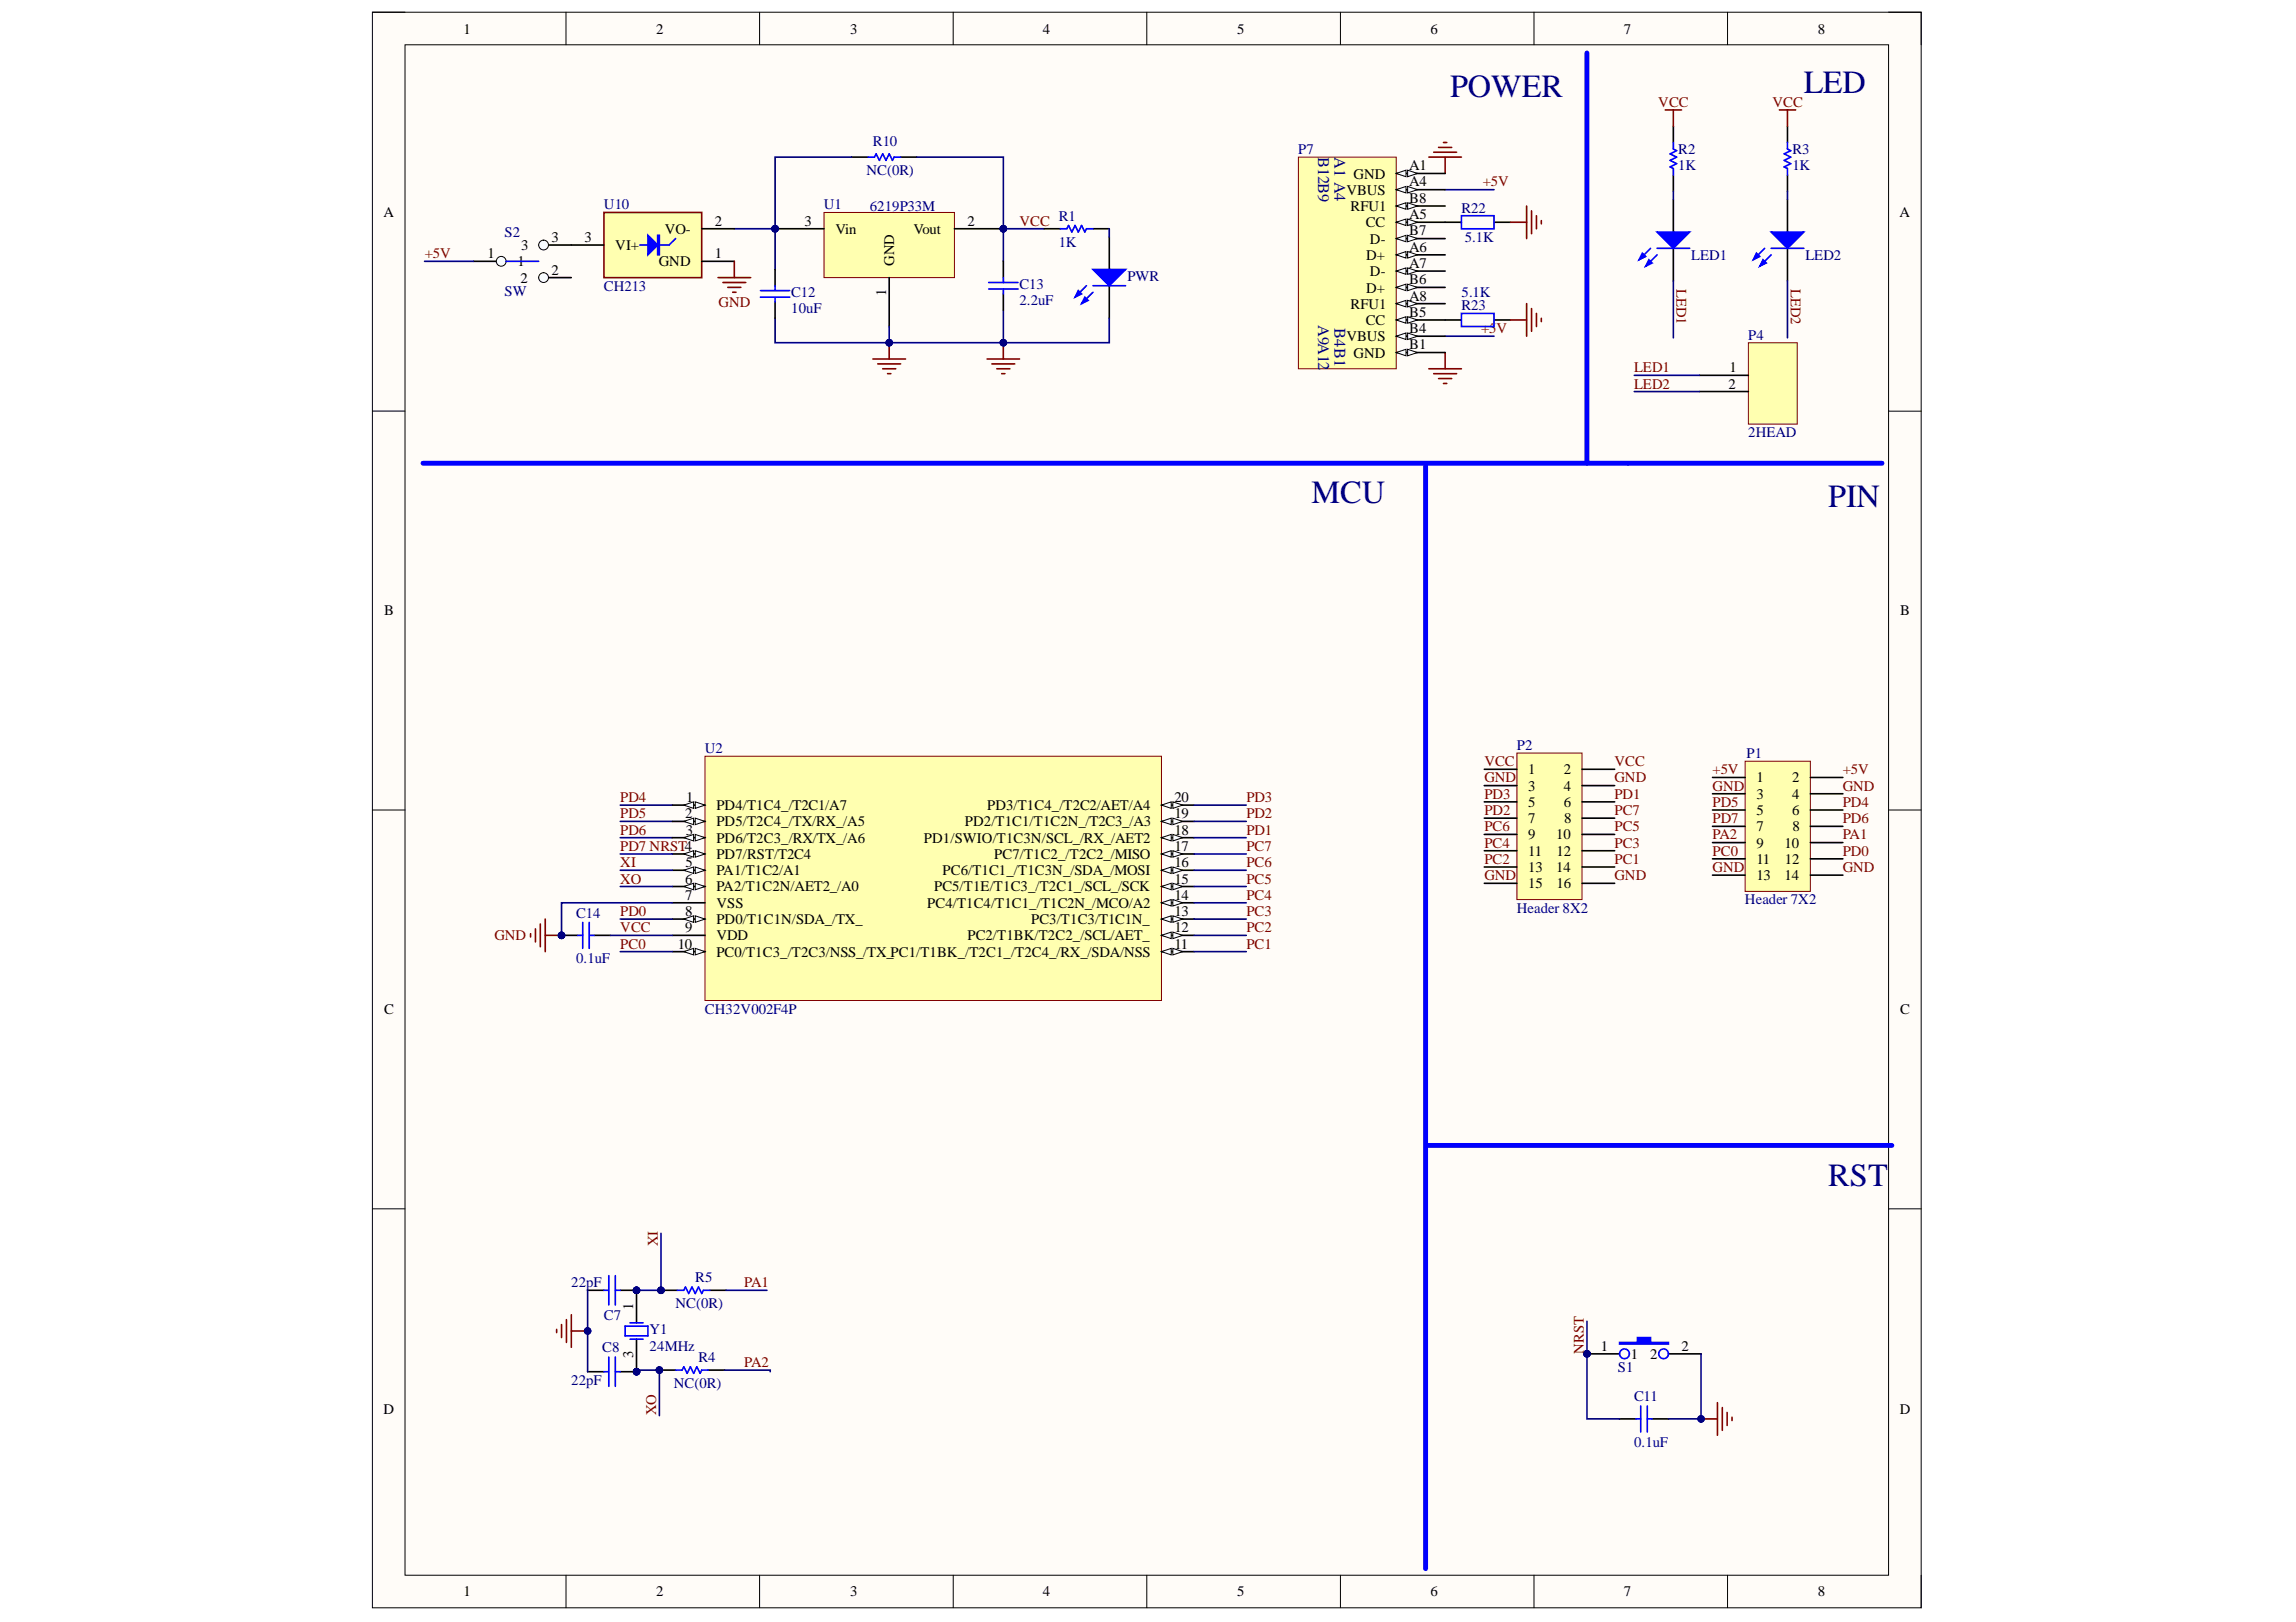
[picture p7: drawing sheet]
<svg xmlns="http://www.w3.org/2000/svg" width="297mm" height="210mm" viewBox="0 0 297 210" stroke-linecap="round" stroke-linejoin="round" font-family="sans-serif">
<defs><g id="words">
<g font-size="4.2" fill="#000080">
<text x="187.6" y="12.5">POWER</text>
<text x="233.4" y="12.1">LED</text>
<text x="169.7" y="65.2">MCU</text>
<text x="236.5" y="65.6">PIN</text>
<text x="236.5" y="153.4">RST</text>
</g>
<g font-size="2.1" fill="#000080">
<text x="170.5" y="20.3" transform="rotate(90 170.5 20.3)">B12B9</text>
<text x="172.7" y="20.3" transform="rotate(90 172.7 20.3)">A1 A4</text>
<text x="170.5" y="42" transform="rotate(90 170.5 42)">A9A12</text>
<text x="172.7" y="42.5" transform="rotate(90 172.7 42.5)">B4B1</text>
</g>
<g font-size="1.9">
<text x="60" y="4.3">1</text>
<text x="84.9" y="4.3">2</text>
<text x="110" y="4.3">3</text>
<text x="134.9" y="4.3">4</text>
<text x="160.1" y="4.3">5</text>
<text x="185.1" y="4.3">6</text>
<text x="210.1" y="4.3">7</text>
<text x="235.2" y="4.3">8</text>
<text x="175.1" y="23.1">GND</text>
<text x="182.3" y="22.1">A1</text>
<text x="49.6" y="28.1">A</text>
<text x="92.5" y="29.2">2</text>
<text x="104.1" y="29.2">3</text>
<text x="125.2" y="29.2">2</text>
<text x="174.2" y="25.2">VBUS</text>
<text x="174.7" y="27.3">RFU1</text>
<text x="176.7" y="29.4">CC</text>
<text x="182.3" y="26.2">B8</text>
<text x="182.3" y="24.1">A4</text>
<text x="182.3" y="28.4">A5</text>
<text x="245.8" y="28.1">A</text>
<text x="63.1" y="33.4">1</text>
<text x="67" y="34.5">1</text>
<text x="67.4" y="32.4">3</text>
<text x="71.4" y="31.3">3</text>
<text x="71.4" y="35.5">2</text>
<text x="75.6" y="31.3">3</text>
<text x="79.6" y="32.4">VI+</text>
<text x="85.2" y="34.5">GND</text>
<text x="86" y="30.3">VO-</text>
<text x="92.5" y="33.4">1</text>
<text x="108.1" y="30.3">Vin</text>
<text x="115.7" y="34.4" transform="rotate(-90 115.7 34.4)">GND</text>
<text x="118.2" y="30.3">Vout</text>
<text x="176.7" y="33.6">D+</text>
<text x="177.2" y="31.5">D-</text>
<text x="177.2" y="35.7">D-</text>
<text x="182.3" y="30.5">B7</text>
<text x="182.3" y="32.6">A6</text>
<text x="182.3" y="34.7">A7</text>
<text x="67.3" y="36.6">2</text>
<text x="114.6" y="38.3" transform="rotate(-90 114.6 38.3)">1</text>
<text x="174.7" y="39.9">RFU1</text>
<text x="176.7" y="37.9">D+</text>
<text x="182.3" y="41">B5</text>
<text x="182.3" y="36.8">B6</text>
<text x="182.3" y="38.9">A8</text>
<text x="174.2" y="44.2">VBUS</text>
<text x="175.1" y="46.3">GND</text>
<text x="176.7" y="42">CC</text>
<text x="182.3" y="45.2">B1</text>
<text x="182.3" y="43.1">B4</text>
<text x="223.6" y="50.3">2</text>
<text x="223.8" y="48.2">1</text>
<text x="49.7" y="79.6">B</text>
<text x="245.8" y="79.6">B</text>
<text x="197.7" y="100.2">1</text>
<text x="202.3" y="100.2">2</text>
<text x="227.2" y="101.2">1</text>
<text x="231.8" y="101.2">2</text>
<text x="88.7" y="105.9">2</text>
<text x="88.8" y="103.8">1</text>
<text x="92.7" y="104.8">PD4/T1C4_/T2C1/A7</text>
<text x="92.7" y="106.9">PD5/T2C4_/TX/RX_/A5</text>
<text x="124.8" y="106.9">PD2/T1C1/T1C2N_/T2C3_/A3</text>
<text x="127.7" y="104.8">PD3/T1C4_/T2C2/AET/A4</text>
<text x="151.9" y="105.9">19</text>
<text x="151.9" y="103.8">20</text>
<text x="197.7" y="102.3">3</text>
<text x="197.7" y="104.4">5</text>
<text x="197.7" y="106.5">7</text>
<text x="202.3" y="102.3">4</text>
<text x="202.3" y="104.4">6</text>
<text x="202.4" y="106.5">8</text>
<text x="227.2" y="103.4">3</text>
<text x="227.2" y="105.5">5</text>
<text x="227.2" y="107.6">7</text>
<text x="231.8" y="103.4">4</text>
<text x="231.8" y="105.5">6</text>
<text x="231.9" y="107.6">8</text>
<text x="88.7" y="112.2">5</text>
<text x="88.7" y="108">3</text>
<text x="92.7" y="109.1">PD6/T2C3_/RX/TX_/A6</text>
<text x="92.7" y="111.2">PD7/RST/T2C4</text>
<text x="92.7" y="113.3">PA1/T1C2/A1</text>
<text x="119.5" y="109.1">PD1/SWIO/T1C3N/SCL_/RX_/AET2</text>
<text x="121.9" y="113.3">PC6/T1C1_/T1C3N_/SDA_/MOSI</text>
<text x="128.6" y="111.2">PC7/T1C2_/T2C2_/MISO</text>
<text x="151.9" y="108">18</text>
<text x="151.9" y="112.2">16</text>
<text x="151.9" y="110.1">17</text>
<text x="197.7" y="108.6">9</text>
<text x="197.7" y="110.7">11</text>
<text x="197.7" y="112.9">13</text>
<text x="201.3" y="108.6">10</text>
<text x="201.3" y="112.9">14</text>
<text x="201.4" y="110.7">12</text>
<text x="227.2" y="109.7">9</text>
<text x="227.2" y="111.8">11</text>
<text x="227.2" y="113.9">13</text>
<text x="230.9" y="109.7">10</text>
<text x="230.9" y="113.9">14</text>
<text x="230.9" y="111.8">12</text>
<text x="88.7" y="114.3">6</text>
<text x="88.7" y="116.4">7</text>
<text x="88.7" y="118.5">8</text>
<text x="92.7" y="115.4">PA2/T1C2N/AET2_/A0</text>
<text x="92.7" y="117.5">VSS</text>
<text x="92.7" y="119.6">PD0/T1C1N/SDA_/TX_</text>
<text x="120" y="117.5">PC4/T1C4/T1C1_/T1C2N_/MCO/A2</text>
<text x="120.8" y="115.4">PC5/T1E/T1C3_/T2C1_/SCL_/SCK</text>
<text x="133.4" y="119.6">PC3/T1C3/T1C1N_</text>
<text x="151.9" y="116.4">14</text>
<text x="151.9" y="118.5">13</text>
<text x="151.9" y="114.3">15</text>
<text x="197.7" y="114.9">15</text>
<text x="201.4" y="114.9">16</text>
<text x="87.7" y="122.8">10</text>
<text x="88.7" y="120.6">9</text>
<text x="92.7" y="121.7">VDD</text>
<text x="92.7" y="123.8">PC0/T1C3_/T2C3/NSS_/TX_PC1/T1BK_/T2C1_/T2C4_/RX_/SDA/NSS</text>
<text x="125.2" y="121.7">PC2/T1BK/T2C2_/SCL/AET_</text>
<text x="151.9" y="122.8">11</text>
<text x="151.9" y="120.6">12</text>
<text x="49.7" y="131.3">C</text>
<text x="245.8" y="131.3">C</text>
<text x="81.9" y="169.5" transform="rotate(-90 81.9 169.5)">1</text>
<text x="81.9" y="175.8" transform="rotate(-90 81.9 175.8)">3</text>
<text x="207.1" y="174.8">1</text>
<text x="211" y="175.8">1</text>
<text x="213.5" y="175.8">2</text>
<text x="217.5" y="174.8">2</text>
<text x="49.6" y="182.9">D</text>
<text x="245.8" y="182.9">D</text>
<text x="60" y="206.6">1</text>
<text x="84.9" y="206.6">2</text>
<text x="110" y="206.6">3</text>
<text x="134.9" y="206.6">4</text>
<text x="160.1" y="206.6">5</text>
<text x="185.1" y="206.6">6</text>
<text x="210.1" y="206.6">7</text>
<text x="235.2" y="206.6">8</text>
</g>
<g font-size="1.9" fill="#800000">
<text x="214.5" y="13.8">VCC</text>
<text x="229.3" y="13.8">VCC</text>
<text x="131.9" y="29.2">VCC</text>
<text x="191.8" y="24.1">+5V</text>
<text x="54.9" y="33.4">+5V</text>
<text x="93" y="39.7">GND</text>
<text x="216.9" y="37.4" transform="rotate(90 216.9 37.4)">LED1</text>
<text x="231.7" y="37.4" transform="rotate(90 231.7 37.4)">LED2</text>
<text x="191.6" y="43.1">+5V</text>
<text x="211.4" y="48.2">LED1</text>
<text x="211.4" y="50.3">LED2</text>
<text x="192" y="99.2">VCC</text>
<text x="192" y="101.2">GND</text>
<text x="208.9" y="99.2">VCC</text>
<text x="208.9" y="101.2">GND</text>
<text x="221.6" y="100.2">+5V</text>
<text x="238.4" y="100.2">+5V</text>
<text x="80.2" y="105.9">PD5</text>
<text x="80.2" y="103.8">PD4</text>
<text x="161.2" y="103.8">PD3</text>
<text x="161.2" y="105.9">PD2</text>
<text x="192" y="103.4">PD3</text>
<text x="192" y="105.5">PD2</text>
<text x="192" y="107.6">PC6</text>
<text x="208.9" y="103.4">PD1</text>
<text x="208.9" y="105.5">PC7</text>
<text x="208.9" y="107.6">PC5</text>
<text x="221.6" y="102.3">GND</text>
<text x="221.6" y="104.4">PD5</text>
<text x="221.6" y="106.5">PD7</text>
<text x="238.4" y="102.3">GND</text>
<text x="238.4" y="106.5">PD6</text>
<text x="238.4" y="104.4">PD4</text>
<text x="80.2" y="108">PD6</text>
<text x="80.2" y="110.1">PD7 NRST4</text>
<text x="80.2" y="112.2">XI</text>
<text x="161.2" y="108">PD1</text>
<text x="161.2" y="112.2">PC6</text>
<text x="161.2" y="110.1">PC7</text>
<text x="192" y="113.9">GND</text>
<text x="192" y="109.7">PC4</text>
<text x="192" y="111.8">PC2</text>
<text x="208.9" y="113.9">GND</text>
<text x="208.9" y="109.7">PC3</text>
<text x="208.9" y="111.8">PC1</text>
<text x="221.6" y="108.6">PA2</text>
<text x="221.6" y="110.7">PC0</text>
<text x="221.6" y="112.9">GND</text>
<text x="238.4" y="110.7">PD0</text>
<text x="238.4" y="108.6">PA1</text>
<text x="238.4" y="112.9">GND</text>
<text x="80.2" y="118.5">PD0</text>
<text x="80.2" y="114.3">XO</text>
<text x="161.2" y="116.4">PC4</text>
<text x="161.2" y="114.3">PC5</text>
<text x="161.2" y="118.5">PC3</text>
<text x="64" y="121.7">GND</text>
<text x="80.2" y="122.8">PC0</text>
<text x="80.2" y="120.6">VCC</text>
<text x="161.2" y="120.6">PC2</text>
<text x="161.2" y="122.8">PC1</text>
<text x="85.1" y="161.3" transform="rotate(-90 85.1 161.3)">XI</text>
<text x="96.3" y="166.6">PA1</text>
<text x="96.3" y="176.9">PA2</text>
<text x="204.9" y="175.2" transform="rotate(-90 204.9 175.2)">NRST</text>
<text x="84.9" y="183.2" transform="rotate(-90 84.9 183.2)">XO</text>
</g>
<g font-size="1.9" fill="#000080">
<text x="112.1" y="22.7">NC(0R)</text>
<text x="112.9" y="18.9">R10</text>
<text x="168" y="19.9">P7</text>
<text x="217.1" y="22.1">1K</text>
<text x="217.1" y="19.9">R2</text>
<text x="231.9" y="22.1">1K</text>
<text x="231.9" y="19.9">R3</text>
<text x="78.1" y="27.1">U10</text>
<text x="106.6" y="27.1">U1</text>
<text x="112.5" y="27.3">6219P33M</text>
<text x="137" y="28.6">R1</text>
<text x="189.1" y="27.5">R22</text>
<text x="65.3" y="30.7">S2</text>
<text x="137" y="31.9">1K</text>
<text x="189.5" y="31.3">5.1K</text>
<text x="218.8" y="33.6">LED1</text>
<text x="233.6" y="33.6">LED2</text>
<text x="65.3" y="38.3">SW</text>
<text x="78.1" y="37.6">CH213</text>
<text x="102.4" y="38.5">C12</text>
<text x="102.4" y="40.6">10uF</text>
<text x="131.9" y="37.4">C13</text>
<text x="131.9" y="39.5">2.2uF</text>
<text x="145.8" y="36.4">PWR</text>
<text x="189.1" y="40.1">R23</text>
<text x="189.1" y="38.5">5.1K</text>
<text x="226.2" y="43.9">P4</text>
<text x="226.2" y="56.6">2HEAD</text>
<text x="91.2" y="97.5">U2</text>
<text x="196.2" y="97.1">P2</text>
<text x="226" y="98.1">P1</text>
<text x="74.5" y="118.7">C14</text>
<text x="196.2" y="118.1">Header 8X2</text>
<text x="225.7" y="117">Header 7X2</text>
<text x="74.5" y="124.7">0.1uF</text>
<text x="91.2" y="131.2">CH32V002F4P</text>
<text x="73.9" y="166.6">22pF</text>
<text x="89.9" y="165.9">R5</text>
<text x="78.1" y="170.8">C7</text>
<text x="84" y="172.7">Y1</text>
<text x="87.4" y="169.3">NC(0R)</text>
<text x="73.9" y="179.2">22pF</text>
<text x="77.9" y="175">C8</text>
<text x="84" y="174.8">24MHz</text>
<text x="87.2" y="179.6">NC(0R)</text>
<text x="90.4" y="176.2">R4</text>
<text x="209.3" y="177.5">S1</text>
<text x="211.4" y="181.3">C11</text>
<text x="211.4" y="187.2">0.1uF</text>
</g>
</g></defs>
<path d="M48.2 1.6h200.3v206.5h-200.3z" fill-rule="evenodd" fill="#fffcf8"/>
<path d="M48.2 1.6h200.3v206.5h-200.3z" fill="none" stroke="#000" stroke-width=".13"/>
<path d="M52.4 5.8h191.9v198.1h-191.9z" fill-rule="evenodd" fill="#fffcf8"/>
<g fill="none" stroke="#000" stroke-width=".13">
<path d="M48.2 1.6h4.2M52.4 5.8h191.9v198.1h-191.9zM73.2 1.6v4.2M98.3 1.6v4.2M123.3 1.6v4.2M148.4 1.6v4.2M173.4 1.6v4.2M198.5 1.6v4.2M223.5 1.6v4.2M244.3 1.6h4.2v4.2M48.2 53.2h4.2M244.3 53.2h4.2"/>
<path d="M48.2 104.8h4.2M244.3 104.8h4.2M48.2 156.4h4.2M244.3 156.4h4.2M73.2 203.9v4.2M98.3 203.9v4.2M123.3 203.9v4.2M148.4 203.9v4.2M173.4 203.9v4.2M198.5 203.9v4.2M223.5 203.9v4.2M248.5 203.9v4.2"/>
</g>
<path d="M112.9 46.5h4.2M113.6 47.1h2.9M114.2 47.7h1.7M114.8 48.4h.4M115 44.3v2.2" fill="none" stroke="#800000" stroke-width=".21"/>
<circle cx="115" cy="44.4" r=".42" fill="#000080"/>
<circle cx="115" cy="44.4" r=".42" fill="none" stroke="#000080" stroke-width=".13"/>
<path d="M127.7 46.5h4.2M128.3 47.1h3M129 47.7h1.6M129.6 48.4h.4M129.8 44.3v2.2" fill="none" stroke="#800000" stroke-width=".21"/>
<circle cx="129.8" cy="44.4" r=".42" fill="#000080"/>
<circle cx="129.8" cy="44.4" r=".42" fill="none" stroke="#000080" stroke-width=".13"/>
<path d="M135.1 29.6h-5.3v4.2" fill="none" stroke="#000080" stroke-width=".21"/>
<circle cx="129.8" cy="29.6" r=".42" fill="#000080"/>
<circle cx="129.8" cy="29.6" r=".42" fill="none" stroke="#000080" stroke-width=".13"/>
<path d="M143.5 30.7v4.2M143.5 37v4.2" fill="none" stroke="#000" stroke-width=".21"/>
<path d="M141.4 34.9h4.2l-2.1 2.1z" fill="#00f"/>
<path d="M140.6 37l-1.5 1.5M141.4 34.9h4.2l-2.1 2.1zM141.4 37.8l-1.5 1.5" fill="none" stroke="#00f" stroke-width=".21"/>
<path d="M140.3 38.5l.5 .4-.9 .4z" fill="#00f"/>
<path d="M140.3 38.5l.5 .4-.9 .4z" fill="none" stroke="#00f" stroke-width=".21"/>
<path d="M139.5 37.6l.4 .4-.8 .5z" fill="#00f"/>
<path d="M137.2 29.6h.8l.2-.4 .5 .8 .4-.8 .4 .8 .4-.8 .4 .8 .3-.4h.8M139.5 37.6l.4 .4-.8 .5zM141.4 37h4.2" fill="none" stroke="#00f" stroke-width=".21"/>
<path d="M135.1 29.6h2.1M141.4 29.6h2.1" fill="none" stroke="#000" stroke-width=".21"/>
<path d="M100.3 41.2v3.1h43.2v-3.1" fill="none" stroke="#000080" stroke-width=".21"/>
<circle cx="115" cy="44.4" r=".42" fill="#000080"/>
<circle cx="115" cy="44.4" r=".42" fill="none" stroke="#000080" stroke-width=".13"/>
<circle cx="129.8" cy="44.4" r=".42" fill="#000080"/>
<circle cx="129.8" cy="44.4" r=".42" fill="none" stroke="#000080" stroke-width=".13"/>
<path d="M143.5 29.6v1.1" fill="none" stroke="#000080" stroke-width=".21"/>
<path d="M61.3 33.8h4.2" fill="none" stroke="#000" stroke-width=".21"/>
<circle cx="64.8" cy="33.8" r=".63" fill="#f8fcff"/>
<circle cx="64.8" cy="33.8" r=".63" fill="none" stroke="#000" stroke-width=".13"/>
<path d="M69.7 31.7h4.2" fill="none" stroke="#000" stroke-width=".21"/>
<circle cx="70.3" cy="31.7" r=".63" fill="#f8fcff"/>
<circle cx="70.3" cy="31.7" r=".63" fill="none" stroke="#000" stroke-width=".13"/>
<path d="M69.7 35.9h4.2" fill="none" stroke="#000" stroke-width=".21"/>
<circle cx="70.3" cy="35.9" r=".63" fill="#f8fcff"/>
<circle cx="70.3" cy="35.9" r=".63" fill="none" stroke="#000" stroke-width=".13"/>
<path d="M65.5 33.8h4.2" fill="none" stroke="#00f" stroke-width=".21"/>
<path d="M54.9 33.8h6.4M95 29.6h5.3v5.3" fill="none" stroke="#000080" stroke-width=".21"/>
<circle cx="100.3" cy="29.6" r=".42" fill="#000080"/>
<circle cx="100.3" cy="29.6" r=".42" fill="none" stroke="#000080" stroke-width=".13"/>
<path d="M129.8 40.1v4.2" fill="none" stroke="#000080" stroke-width=".21"/>
<circle cx="129.8" cy="44.4" r=".42" fill="#000080"/>
<circle cx="129.8" cy="44.4" r=".42" fill="none" stroke="#000080" stroke-width=".13"/>
<path d="M216.5 25.8v4.2M216.5 32.1v4.2" fill="none" stroke="#000" stroke-width=".21"/>
<path d="M214.4 30h4.2l-2.1 2.1z" fill="#00f"/>
<path d="M213.5 32.1l-1.4 1.5M214.4 30h4.2l-2.1 2.1zM214.4 33l-1.5 1.5" fill="none" stroke="#00f" stroke-width=".21"/>
<path d="M213.3 33.6l.4 .4-.8 .5z" fill="#00f"/>
<path d="M213.3 33.6l.4 .4-.8 .5z" fill="none" stroke="#00f" stroke-width=".21"/>
<path d="M212.5 32.8l.4 .4-.8 .4z" fill="#00f"/>
<path d="M216.5 18.4v.9l.4 .2-.8 .4 .8 .4-.8 .5 .8 .4-.8 .4 .4 .2v.9M212.5 32.8l.4 .4-.8 .4zM214.4 32.1h4.2" fill="none" stroke="#00f" stroke-width=".21"/>
<path d="M216.5 16.3v2.1M216.5 22.7v2.1M231.2 25.8v4.2M231.2 32.1v4.2" fill="none" stroke="#000" stroke-width=".21"/>
<path d="M229.1 30h4.3l-2.2 2.1z" fill="#00f"/>
<path d="M228.3 32.1l-1.5 1.5M229.1 30h4.3l-2.2 2.1zM229.1 33l-1.4 1.5" fill="none" stroke="#00f" stroke-width=".21"/>
<path d="M228.1 33.6l.4 .4-.8 .5z" fill="#00f"/>
<path d="M228.1 33.6l.4 .4-.8 .5z" fill="none" stroke="#00f" stroke-width=".21"/>
<path d="M227.2 32.8l.5 .4-.9 .4z" fill="#00f"/>
<path d="M231.2 18.4v.9l.5 .2-.9 .4 .9 .4-.9 .5 .9 .4-.9 .4 .4 .2v.9M227.2 32.8l.5 .4-.9 .4zM229.1 32.1h4.3" fill="none" stroke="#00f" stroke-width=".21"/>
<path d="M231.2 16.3v2.1M231.2 22.7v2.1" fill="none" stroke="#000" stroke-width=".21"/>
<path d="M216.5 24.8v1M216.5 36.3v7.4M231.2 24.8v1M231.2 36.3v7.4" fill="none" stroke="#000080" stroke-width=".21"/>
<path d="M226.2 44.4h6.3v10.5h-6.3z" fill-rule="evenodd" fill="#ffffb0"/>
<path d="M226.2 44.4h6.3v10.5h-6.3z" fill="none" stroke="#800000" stroke-width=".13"/>
<path d="M100.3 34.9v2.1M100.3 39.1v2.1M129.8 33.8v2.1M129.8 38v2.1M219.9 48.6h6.3M219.9 50.7h6.3" fill="none" stroke="#000" stroke-width=".21"/>
<path d="M211.4 48.6h8.5M211.4 50.7h8.5" fill="none" stroke="#000080" stroke-width=".21"/>
<path d="M98.4 38.5h3.8M98.4 37.6h3.8M100.3 37v.6M100.3 38.5v.6M127.9 36.6h3.8M127.9 37.4h3.8M129.8 35.9v.7M129.8 37.4v.6" fill="none" stroke="#00f" stroke-width=".21"/>
<path d="M215.4 14.2h2.1M216.5 14.2v2.1M230.2 14.2h2.1M231.2 14.2v2.1" fill="none" stroke="#800000" stroke-width=".21"/>
<circle cx="100.3" cy="29.6" r=".42" fill="#000080"/>
<circle cx="100.3" cy="29.6" r=".42" fill="none" stroke="#000080" stroke-width=".13"/>
<circle cx="129.8" cy="29.6" r=".42" fill="#000080"/>
<circle cx="129.8" cy="29.6" r=".42" fill="none" stroke="#000080" stroke-width=".13"/>
<path d="M106.6 27.5h16.9v8.4h-16.9z" fill-rule="evenodd" fill="#ffffb0"/>
<path d="M106.6 27.5h16.9v8.4h-16.9z" fill="none" stroke="#800000" stroke-width=".13"/>
<path d="M100.3 29.6h6.3" fill="none" stroke="#000" stroke-width=".21"/>
<circle cx="100.3" cy="29.6" r=".42" fill="#000080"/>
<circle cx="100.3" cy="29.6" r=".42" fill="none" stroke="#000080" stroke-width=".13"/>
<path d="M115 35.9v6.3M123.5 29.6h6.3" fill="none" stroke="#000" stroke-width=".21"/>
<circle cx="129.8" cy="29.6" r=".42" fill="#000080"/>
<circle cx="129.8" cy="29.6" r=".42" fill="none" stroke="#000080" stroke-width=".13"/>
<path d="M115 42.2v2.1" fill="none" stroke="#000080" stroke-width=".21"/>
<circle cx="115" cy="44.4" r=".42" fill="#000080"/>
<circle cx="115" cy="44.4" r=".42" fill="none" stroke="#000080" stroke-width=".13"/>
<path d="M110.2 20.3h2.1M116.5 20.3h2.1" fill="none" stroke="#000" stroke-width=".21"/>
<path d="M112.3 20.3h.8l.3-.4 .4 .9 .4-.9 .4 .9 .4-.9 .5 .9 .2-.5h.8" fill="none" stroke="#00f" stroke-width=".21"/>
<path d="M110.2 20.3h-9.9v9.3" fill="none" stroke="#000080" stroke-width=".21"/>
<circle cx="100.3" cy="29.6" r=".42" fill="#000080"/>
<circle cx="100.3" cy="29.6" r=".42" fill="none" stroke="#000080" stroke-width=".13"/>
<path d="M118.6 20.3h11.2v9.3" fill="none" stroke="#000080" stroke-width=".21"/>
<circle cx="129.8" cy="29.6" r=".42" fill="#000080"/>
<circle cx="129.8" cy="29.6" r=".42" fill="none" stroke="#000080" stroke-width=".13"/>
<circle cx="82.3" cy="167" r=".42" fill="#000080"/>
<circle cx="82.3" cy="167" r=".42" fill="none" stroke="#000080" stroke-width=".13"/>
<circle cx="82.4" cy="177.5" r=".42" fill="#000080"/>
<circle cx="82.4" cy="177.5" r=".42" fill="none" stroke="#000080" stroke-width=".13"/>
<path d="M82.4 167v4.2" fill="none" stroke="#000" stroke-width=".21"/>
<circle cx="82.3" cy="167" r=".42" fill="#000080"/>
<circle cx="82.3" cy="167" r=".42" fill="none" stroke="#000080" stroke-width=".13"/>
<path d="M82.3 173.3v4.2" fill="none" stroke="#000" stroke-width=".21"/>
<circle cx="82.4" cy="177.5" r=".42" fill="#000080"/>
<circle cx="82.4" cy="177.5" r=".42" fill="none" stroke="#000080" stroke-width=".13"/>
<path d="M80.9 171.6v1.3h2.9v-1.3h-2.9M81.5 171.2h1.7M81.5 173.3h1.7" fill="none" stroke="#00f" stroke-width=".21"/>
<path d="M72 172v.5M72.6 171.4v1.7M73.3 170.8v2.9M73.9 172.2h2.1M73.9 170.1v4.3" fill="none" stroke="#800000" stroke-width=".21"/>
<circle cx="76" cy="172.2" r=".42" fill="#000080"/>
<circle cx="76" cy="172.2" r=".42" fill="none" stroke="#000080" stroke-width=".13"/>
<circle cx="82.4" cy="177.5" r=".42" fill="#000080"/>
<circle cx="82.4" cy="177.5" r=".42" fill="none" stroke="#000080" stroke-width=".13"/>
<path d="M76 177.5h2.1M80.2 177.5h2.1" fill="none" stroke="#000" stroke-width=".21"/>
<circle cx="82.4" cy="177.5" r=".42" fill="#000080"/>
<circle cx="82.4" cy="177.5" r=".42" fill="none" stroke="#000080" stroke-width=".13"/>
<path d="M78.1 177.5h.7M78.8 175.6v3.8M79.6 177.5h.6M79.6 175.6v3.8" fill="none" stroke="#00f" stroke-width=".21"/>
<circle cx="82.3" cy="167" r=".42" fill="#000080"/>
<circle cx="82.3" cy="167" r=".42" fill="none" stroke="#000080" stroke-width=".13"/>
<path d="M76 167h2.1M80.2 167h2.2" fill="none" stroke="#000" stroke-width=".21"/>
<circle cx="82.3" cy="167" r=".42" fill="#000080"/>
<circle cx="82.3" cy="167" r=".42" fill="none" stroke="#000080" stroke-width=".13"/>
<path d="M78.1 167h.7M78.8 165.1v3.8M79.6 167h.6M79.6 165.1v3.8" fill="none" stroke="#00f" stroke-width=".21"/>
<path d="M76 167v10.5" fill="none" stroke="#000080" stroke-width=".21"/>
<circle cx="76" cy="172.2" r=".42" fill="#000080"/>
<circle cx="76" cy="172.2" r=".42" fill="none" stroke="#000080" stroke-width=".13"/>
<circle cx="85.3" cy="177.3" r=".42" fill="#000080"/>
<circle cx="85.3" cy="177.3" r=".42" fill="none" stroke="#000080" stroke-width=".13"/>
<path d="M85.3 177.3h2.1M91.6 177.3h2.1" fill="none" stroke="#000" stroke-width=".21"/>
<circle cx="85.3" cy="177.3" r=".42" fill="#000080"/>
<circle cx="85.3" cy="177.3" r=".42" fill="none" stroke="#000080" stroke-width=".13"/>
<path d="M87.4 177.3h.9l.2-.4 .4 .8 .4-.8 .4 .8 .4-.8 .5 .8 .2-.4h.8" fill="none" stroke="#00f" stroke-width=".21"/>
<circle cx="85.5" cy="167" r=".42" fill="#000080"/>
<circle cx="85.5" cy="167" r=".42" fill="none" stroke="#000080" stroke-width=".13"/>
<path d="M85.5 167h2.1M91.8 167h2.1" fill="none" stroke="#000" stroke-width=".21"/>
<circle cx="85.5" cy="167" r=".42" fill="#000080"/>
<circle cx="85.5" cy="167" r=".42" fill="none" stroke="#000080" stroke-width=".13"/>
<path d="M87.6 167h.9l.2-.4 .4 .8 .4-.8 .4 .8 .5-.8 .4 .8 .2-.4h.8" fill="none" stroke="#00f" stroke-width=".21"/>
<path d="M85.5 159.6v7.4h-3.1" fill="none" stroke="#000080" stroke-width=".21"/>
<circle cx="82.3" cy="167" r=".42" fill="#000080"/>
<circle cx="82.3" cy="167" r=".42" fill="none" stroke="#000080" stroke-width=".13"/>
<circle cx="85.5" cy="167" r=".42" fill="#000080"/>
<circle cx="85.5" cy="167" r=".42" fill="none" stroke="#000080" stroke-width=".13"/>
<path d="M82.3 177.5v-.2h3v5.9" fill="none" stroke="#000080" stroke-width=".21"/>
<circle cx="82.4" cy="177.5" r=".42" fill="#000080"/>
<circle cx="82.4" cy="177.5" r=".42" fill="none" stroke="#000080" stroke-width=".13"/>
<circle cx="85.3" cy="177.3" r=".42" fill="#000080"/>
<circle cx="85.3" cy="177.3" r=".42" fill="none" stroke="#000080" stroke-width=".13"/>
<path d="M187 24.5h6.3M187 43.5h6.3M93.7 177.3h5.9v.2M93.9 167h5.3" fill="none" stroke="#000080" stroke-width=".21"/>
<path d="M185.5 19.7h2.9M186.1 19.1h1.7M186.7 18.4h.5M184.9 20.3h4.2M187 20.3v2.1M184.9 47.7h4.2M185.5 48.4h2.9M186.1 49h1.7M186.7 49.6h.5M187 45.6v2.1" fill="none" stroke="#800000" stroke-width=".21"/>
<path d="M168 20.3h12.6v27.4h-12.6z" fill-rule="evenodd" fill="#ffffb0"/>
<path d="M168 20.3h12.6v27.4h-12.6z" fill="none" stroke="#800000" stroke-width=".13"/>
<path d="M180.6 45.6h6.4" fill="none" stroke="#000" stroke-width=".21"/>
<path d="M180.6 45.6l1.3-.4v.8z" fill="#f8fcff"/>
<path d="M180.6 45.6l1.3-.4v.8z" fill="none" stroke="#000" stroke-width=".13"/>
<path d="M182.1 45.2l1.3 .4-1.3 .4z" fill="#f8fcff"/>
<path d="M182.1 45.2l1.3 .4-1.3 .4z" fill="none" stroke="#000" stroke-width=".13"/>
<path d="M180.6 43.5h6.4" fill="none" stroke="#000" stroke-width=".21"/>
<path d="M180.6 43.5l1.3-.4v.8z" fill="#f8fcff"/>
<path d="M180.6 43.5l1.3-.4v.8z" fill="none" stroke="#000" stroke-width=".13"/>
<path d="M182.1 43.1l1.3 .4-1.3 .4z" fill="#f8fcff"/>
<path d="M182.1 43.1l1.3 .4-1.3 .4z" fill="none" stroke="#000" stroke-width=".13"/>
<path d="M180.6 41.4h6.4" fill="none" stroke="#000" stroke-width=".21"/>
<path d="M180.6 41.4l1.3-.4v.8z" fill="#f8fcff"/>
<path d="M180.6 41.4l1.3-.4v.8z" fill="none" stroke="#000" stroke-width=".13"/>
<path d="M182.1 41l1.3 .4-1.3 .4z" fill="#f8fcff"/>
<path d="M182.1 41l1.3 .4-1.3 .4z" fill="none" stroke="#000" stroke-width=".13"/>
<path d="M180.6 37.2h6.4" fill="none" stroke="#000" stroke-width=".21"/>
<path d="M180.6 37.2l1.3-.4v.8z" fill="#f8fcff"/>
<path d="M180.6 37.2l1.3-.4v.8z" fill="none" stroke="#000" stroke-width=".13"/>
<path d="M182.1 36.8l1.3 .4-1.3 .4z" fill="#f8fcff"/>
<path d="M182.1 36.8l1.3 .4-1.3 .4z" fill="none" stroke="#000" stroke-width=".13"/>
<path d="M180.6 30.9h6.4" fill="none" stroke="#000" stroke-width=".21"/>
<path d="M180.6 30.9l1.3-.4v.8z" fill="#f8fcff"/>
<path d="M180.6 30.9l1.3-.4v.8z" fill="none" stroke="#000" stroke-width=".13"/>
<path d="M182.1 30.5l1.3 .4-1.3 .4z" fill="#f8fcff"/>
<path d="M182.1 30.5l1.3 .4-1.3 .4z" fill="none" stroke="#000" stroke-width=".13"/>
<path d="M180.6 26.7h6.4" fill="none" stroke="#000" stroke-width=".21"/>
<path d="M180.6 26.7l1.3-.5v.9z" fill="#f8fcff"/>
<path d="M180.6 26.7l1.3-.5v.9z" fill="none" stroke="#000" stroke-width=".13"/>
<path d="M182.1 26.2l1.3 .5-1.3 .4z" fill="#f8fcff"/>
<path d="M182.1 26.2l1.3 .5-1.3 .4z" fill="none" stroke="#000" stroke-width=".13"/>
<path d="M180.6 22.4h6.4" fill="none" stroke="#000" stroke-width=".21"/>
<path d="M180.6 22.4l1.3-.4v.9z" fill="#f8fcff"/>
<path d="M180.6 22.4l1.3-.4v.9z" fill="none" stroke="#000" stroke-width=".13"/>
<path d="M182.1 22l1.3 .4-1.3 .5z" fill="#f8fcff"/>
<path d="M182.1 22l1.3 .4-1.3 .5z" fill="none" stroke="#000" stroke-width=".13"/>
<path d="M180.6 24.5h6.4" fill="none" stroke="#000" stroke-width=".21"/>
<path d="M180.6 24.5l1.3-.4v.9z" fill="#f8fcff"/>
<path d="M180.6 24.5l1.3-.4v.9z" fill="none" stroke="#000" stroke-width=".13"/>
<path d="M182.1 24.1l1.3 .4-1.3 .5z" fill="#f8fcff"/>
<path d="M182.1 24.1l1.3 .4-1.3 .5z" fill="none" stroke="#000" stroke-width=".13"/>
<path d="M180.6 28.8h6.4" fill="none" stroke="#000" stroke-width=".21"/>
<path d="M180.6 28.8l1.3-.5v.9z" fill="#f8fcff"/>
<path d="M180.6 28.8l1.3-.5v.9z" fill="none" stroke="#000" stroke-width=".13"/>
<path d="M182.1 28.3l1.3 .5-1.3 .4z" fill="#f8fcff"/>
<path d="M182.1 28.3l1.3 .5-1.3 .4z" fill="none" stroke="#000" stroke-width=".13"/>
<path d="M180.6 33h6.4" fill="none" stroke="#000" stroke-width=".21"/>
<path d="M180.6 33l1.3-.4v.8z" fill="#f8fcff"/>
<path d="M180.6 33l1.3-.4v.8z" fill="none" stroke="#000" stroke-width=".13"/>
<path d="M182.1 32.6l1.3 .4-1.3 .4z" fill="#f8fcff"/>
<path d="M182.1 32.6l1.3 .4-1.3 .4z" fill="none" stroke="#000" stroke-width=".13"/>
<path d="M180.6 35.1h6.4" fill="none" stroke="#000" stroke-width=".21"/>
<path d="M180.6 35.1l1.3-.4v.8z" fill="#f8fcff"/>
<path d="M180.6 35.1l1.3-.4v.8z" fill="none" stroke="#000" stroke-width=".13"/>
<path d="M182.1 34.7l1.3 .4-1.3 .4z" fill="#f8fcff"/>
<path d="M182.1 34.7l1.3 .4-1.3 .4z" fill="none" stroke="#000" stroke-width=".13"/>
<path d="M180.6 39.3h6.4" fill="none" stroke="#000" stroke-width=".21"/>
<path d="M180.6 39.3l1.3-.4v.8z" fill="#f8fcff"/>
<path d="M180.6 39.3l1.3-.4v.8z" fill="none" stroke="#000" stroke-width=".13"/>
<path d="M182.1 38.9l1.3 .4-1.3 .4z" fill="#f8fcff"/>
<path d="M182.1 38.9l1.3 .4-1.3 .4z" fill="none" stroke="#000" stroke-width=".13"/>
<path d="M205.3 6.9v53M54.7 59.9h188.8M184.4 60.4v142.6" fill="none" stroke="#00f" stroke-width=".63"/>
<path d="M187 28.8h2.1M193.3 28.8h2.1M187 41.4h2.1M193.3 41.4h2.1" fill="none" stroke="#000" stroke-width=".21"/>
<path d="M189.1 27.9h4.2v1.7h-4.2zM189.1 40.6h4.2v1.7h-4.2z" fill="none" stroke="#00f" stroke-width=".21"/>
<path d="M195.4 28.8h2.1M197.5 26.7v4.2M197.5 39.3v4.2M198.1 27.3v2.9M198.1 39.9v3M198.8 27.9v1.7M199.4 28.6v.4M195.4 41.4h2.1M198.8 40.6v1.7M199.4 41.2v.4" fill="none" stroke="#800000" stroke-width=".21"/>
<path d="M225.8 98.5h8.4v16.9h-8.4z" fill-rule="evenodd" fill="#ffffb0"/>
<path d="M225.8 98.5h8.4v16.9h-8.4z" fill="none" stroke="#800000" stroke-width=".13"/>
<g fill="none" stroke="#000" stroke-width=".21">
<path d="M221.6 100.6h4.2M221.6 102.7h4.2M221.6 104.8h4.2M221.6 106.9h4.2M221.6 109h4.2M221.6 111.1h4.2M221.6 113.3h4.2M234.2 100.6h4.2M234.2 102.7h4.2M234.2 104.8h4.2M234.2 106.9h4.2M234.2 109h4.2"/>
<path d="M234.2 111.1h4.2M234.2 113.3h4.2M209.5 183.6h2.1M213.7 183.6h2.2"/>
</g>
<path d="M80.2 104.2h6.8M80.2 106.3h6.8M80.2 108.4h6.8" fill="none" stroke="#000080" stroke-width=".21"/>
<path d="M211.6 183.6h.7M212.3 181.9v3.4M213.1 181.9v3.4M213.1 183.6h.6" fill="none" stroke="#00f" stroke-width=".21"/>
<circle cx="205.3" cy="175.2" r=".42" fill="#000080"/>
<circle cx="205.3" cy="175.2" r=".42" fill="none" stroke="#000080" stroke-width=".13"/>
<path d="M205.3 175.2h4.2" fill="none" stroke="#000" stroke-width=".21"/>
<circle cx="205.3" cy="175.2" r=".42" fill="#000080"/>
<circle cx="205.3" cy="175.2" r=".42" fill="none" stroke="#000080" stroke-width=".13"/>
<path d="M215.9 175.2h4.2" fill="none" stroke="#000" stroke-width=".21"/>
<path d="M209.5 173.7h2.3v-.6h1.7v.6h2.4v.2h-6.4z" fill-rule="evenodd" fill="#00f"/>
<g fill="none" stroke="#00f" stroke-width=".21">
<path d="M209.5 173.7h2.3v-.6h1.7v.6h2.4v.2h-6.4z"/>
<circle cx="210.2" cy="175.2" r=".63"/>
<circle cx="215.2" cy="175.2" r=".63"/>
</g>
<path d="M205.3 171v12.6h4.2" fill="none" stroke="#000080" stroke-width=".21"/>
<circle cx="205.3" cy="175.2" r=".42" fill="#000080"/>
<circle cx="205.3" cy="175.2" r=".42" fill="none" stroke="#000080" stroke-width=".13"/>
<path d="M220.1 175.2v8.4h-4.2" fill="none" stroke="#000080" stroke-width=".21"/>
<circle cx="220.1" cy="183.6" r=".42" fill="#000080"/>
<circle cx="220.1" cy="183.6" r=".42" fill="none" stroke="#000080" stroke-width=".13"/>
<path d="M220.1 183.6h2.1M222.2 181.5v4.2M222.8 182.2v2.9M223.4 182.8v1.7M224.1 183.4v.4" fill="none" stroke="#800000" stroke-width=".21"/>
<circle cx="220.1" cy="183.6" r=".42" fill="#000080"/>
<circle cx="220.1" cy="183.6" r=".42" fill="none" stroke="#000080" stroke-width=".13"/>
<circle cx="205.3" cy="175.2" r=".42" fill="#000080"/>
<circle cx="205.3" cy="175.2" r=".42" fill="none" stroke="#000080" stroke-width=".13"/>
<path d="M184.6 148.2h60.2" fill="none" stroke="#00f" stroke-width=".63"/>
<path d="M91.2 97.9h59.1v31.6h-59.1z" fill-rule="evenodd" fill="#ffffb0"/>
<path d="M91.2 97.9h59.1v31.6h-59.1z" fill="none" stroke="#800000" stroke-width=".13"/>
<path d="M150.3 106.3h4.2" fill="none" stroke="#000" stroke-width=".21"/>
<path d="M150.3 106.3l1.2-.4v.8z" fill="#f8fcff"/>
<path d="M150.3 106.3l1.2-.4v.8z" fill="none" stroke="#000" stroke-width=".13"/>
<path d="M151.7 105.9l1.3 .4-1.3 .4z" fill="#f8fcff"/>
<path d="M151.7 105.9l1.3 .4-1.3 .4z" fill="none" stroke="#000" stroke-width=".13"/>
<path d="M150.3 104.2h4.2" fill="none" stroke="#000" stroke-width=".21"/>
<path d="M150.3 104.2l1.2-.4v.8z" fill="#f8fcff"/>
<path d="M150.3 104.2l1.2-.4v.8z" fill="none" stroke="#000" stroke-width=".13"/>
<path d="M151.7 103.8l1.3 .4-1.3 .4z" fill="#f8fcff"/>
<path d="M151.7 103.8l1.3 .4-1.3 .4z" fill="none" stroke="#000" stroke-width=".13"/>
<path d="M87 104.2h4.2" fill="none" stroke="#000" stroke-width=".21"/>
<path d="M89.9 103.8l1.3 .4-1.3 .4z" fill="#f8fcff"/>
<path d="M89.9 103.8l1.3 .4-1.3 .4z" fill="none" stroke="#000" stroke-width=".13"/>
<path d="M88.5 104.2l1.2-.4v.8z" fill="#f8fcff"/>
<path d="M88.5 104.2l1.2-.4v.8z" fill="none" stroke="#000" stroke-width=".13"/>
<path d="M150.3 108.4h4.2" fill="none" stroke="#000" stroke-width=".21"/>
<path d="M150.3 108.4l1.2-.4v.8z" fill="#f8fcff"/>
<path d="M150.3 108.4l1.2-.4v.8z" fill="none" stroke="#000" stroke-width=".13"/>
<path d="M151.7 108l1.3 .4-1.3 .4z" fill="#f8fcff"/>
<path d="M151.7 108l1.3 .4-1.3 .4z" fill="none" stroke="#000" stroke-width=".13"/>
<path d="M150.3 116.8h4.2" fill="none" stroke="#000" stroke-width=".21"/>
<path d="M150.3 116.8l1.2-.4v.9z" fill="#f8fcff"/>
<path d="M150.3 116.8l1.2-.4v.9z" fill="none" stroke="#000" stroke-width=".13"/>
<path d="M151.7 116.4l1.3 .4-1.3 .5z" fill="#f8fcff"/>
<path d="M151.7 116.4l1.3 .4-1.3 .5z" fill="none" stroke="#000" stroke-width=".13"/>
<path d="M87 106.3h4.2" fill="none" stroke="#000" stroke-width=".21"/>
<path d="M89.9 105.9l1.3 .4-1.3 .4z" fill="#f8fcff"/>
<path d="M89.9 105.9l1.3 .4-1.3 .4z" fill="none" stroke="#000" stroke-width=".13"/>
<path d="M88.5 106.3l1.2-.4v.8z" fill="#f8fcff"/>
<path d="M88.5 106.3l1.2-.4v.8z" fill="none" stroke="#000" stroke-width=".13"/>
<path d="M87 108.4h4.2" fill="none" stroke="#000" stroke-width=".21"/>
<path d="M89.9 108l1.3 .4-1.3 .4z" fill="#f8fcff"/>
<path d="M89.9 108l1.3 .4-1.3 .4z" fill="none" stroke="#000" stroke-width=".13"/>
<path d="M88.5 108.4l1.2-.4v.8z" fill="#f8fcff"/>
<path d="M88.5 108.4l1.2-.4v.8z" fill="none" stroke="#000" stroke-width=".13"/>
<path d="M87 110.5h4.2" fill="none" stroke="#000" stroke-width=".21"/>
<path d="M89.9 110.1l1.3 .4-1.3 .4z" fill="#f8fcff"/>
<path d="M89.9 110.1l1.3 .4-1.3 .4z" fill="none" stroke="#000" stroke-width=".13"/>
<path d="M88.5 110.5l1.2-.4v.8z" fill="#f8fcff"/>
<path d="M88.5 110.5l1.2-.4v.8z" fill="none" stroke="#000" stroke-width=".13"/>
<path d="M87 112.6h4.2" fill="none" stroke="#000" stroke-width=".21"/>
<path d="M89.9 112.2l1.3 .4-1.3 .4z" fill="#f8fcff"/>
<path d="M89.9 112.2l1.3 .4-1.3 .4z" fill="none" stroke="#000" stroke-width=".13"/>
<path d="M88.5 112.6l1.2-.4v.8z" fill="#f8fcff"/>
<path d="M88.5 112.6l1.2-.4v.8z" fill="none" stroke="#000" stroke-width=".13"/>
<path d="M87 114.7h4.2" fill="none" stroke="#000" stroke-width=".21"/>
<path d="M89.9 114.3l1.3 .4-1.3 .4z" fill="#f8fcff"/>
<path d="M89.9 114.3l1.3 .4-1.3 .4z" fill="none" stroke="#000" stroke-width=".13"/>
<path d="M88.5 114.7l1.2-.4v.8z" fill="#f8fcff"/>
<path d="M88.5 114.7l1.2-.4v.8z" fill="none" stroke="#000" stroke-width=".13"/>
<path d="M87 116.8h4.2M87 118.9h4.2" fill="none" stroke="#000" stroke-width=".21"/>
<path d="M89.9 118.5l1.3 .4-1.3 .5z" fill="#f8fcff"/>
<path d="M89.9 118.5l1.3 .4-1.3 .5z" fill="none" stroke="#000" stroke-width=".13"/>
<path d="M88.5 118.9l1.2-.4v.9z" fill="#f8fcff"/>
<path d="M88.5 118.9l1.2-.4v.9z" fill="none" stroke="#000" stroke-width=".13"/>
<path d="M87 121h4.2M87 123.2h4.2" fill="none" stroke="#000" stroke-width=".21"/>
<path d="M89.9 122.7l1.3 .5-1.3 .4z" fill="#f8fcff"/>
<path d="M89.9 122.7l1.3 .5-1.3 .4z" fill="none" stroke="#000" stroke-width=".13"/>
<path d="M88.5 123.2l1.2-.5v.9z" fill="#f8fcff"/>
<path d="M88.5 123.2l1.2-.5v.9z" fill="none" stroke="#000" stroke-width=".13"/>
<path d="M150.3 123.2h4.2" fill="none" stroke="#000" stroke-width=".21"/>
<path d="M150.3 123.2l1.2-.5v.9z" fill="#f8fcff"/>
<path d="M150.3 123.2l1.2-.5v.9z" fill="none" stroke="#000" stroke-width=".13"/>
<path d="M151.7 122.7l1.3 .5-1.3 .4z" fill="#f8fcff"/>
<path d="M151.7 122.7l1.3 .5-1.3 .4z" fill="none" stroke="#000" stroke-width=".13"/>
<path d="M150.3 121h4.2" fill="none" stroke="#000" stroke-width=".21"/>
<path d="M150.3 121l1.2-.4v.9z" fill="#f8fcff"/>
<path d="M150.3 121l1.2-.4v.9z" fill="none" stroke="#000" stroke-width=".13"/>
<path d="M151.7 120.6l1.3 .4-1.3 .5z" fill="#f8fcff"/>
<path d="M151.7 120.6l1.3 .4-1.3 .5z" fill="none" stroke="#000" stroke-width=".13"/>
<path d="M150.3 118.9h4.2" fill="none" stroke="#000" stroke-width=".21"/>
<path d="M150.3 118.9l1.2-.4v.9z" fill="#f8fcff"/>
<path d="M150.3 118.9l1.2-.4v.9z" fill="none" stroke="#000" stroke-width=".13"/>
<path d="M151.7 118.5l1.3 .4-1.3 .5z" fill="#f8fcff"/>
<path d="M151.7 118.5l1.3 .4-1.3 .5z" fill="none" stroke="#000" stroke-width=".13"/>
<path d="M150.3 114.7h4.2" fill="none" stroke="#000" stroke-width=".21"/>
<path d="M150.3 114.7l1.2-.4v.8z" fill="#f8fcff"/>
<path d="M150.3 114.7l1.2-.4v.8z" fill="none" stroke="#000" stroke-width=".13"/>
<path d="M151.7 114.3l1.3 .4-1.3 .4z" fill="#f8fcff"/>
<path d="M151.7 114.3l1.3 .4-1.3 .4z" fill="none" stroke="#000" stroke-width=".13"/>
<path d="M150.3 112.6h4.2" fill="none" stroke="#000" stroke-width=".21"/>
<path d="M150.3 112.6l1.2-.4v.8z" fill="#f8fcff"/>
<path d="M150.3 112.6l1.2-.4v.8z" fill="none" stroke="#000" stroke-width=".13"/>
<path d="M151.7 112.2l1.3 .4-1.3 .4z" fill="#f8fcff"/>
<path d="M151.7 112.2l1.3 .4-1.3 .4z" fill="none" stroke="#000" stroke-width=".13"/>
<path d="M150.3 110.5h4.2" fill="none" stroke="#000" stroke-width=".21"/>
<path d="M150.3 110.5l1.2-.4v.8z" fill="#f8fcff"/>
<path d="M150.3 110.5l1.2-.4v.8z" fill="none" stroke="#000" stroke-width=".13"/>
<path d="M151.7 110.1l1.3 .4-1.3 .4z" fill="#f8fcff"/>
<path d="M151.7 110.1l1.3 .4-1.3 .4z" fill="none" stroke="#000" stroke-width=".13"/>
<g fill="none" stroke="#000080" stroke-width=".21">
<path d="M80.2 110.5h6.8M80.2 112.6h6.8M80.2 114.7h6.8M80.2 118.9h6.8M154.5 110.5h6.7M154.5 112.6h6.7M154.5 114.7h6.7M154.5 118.9h6.7M154.5 104.2h6.7M154.5 106.3h6.7M154.5 108.4h6.7M154.5 116.8h6.7"/>
<path d="M80.2 123.2h6.8M154.5 123.2h6.7M154.5 121h6.7"/>
</g>
<path d="M69.9 119.6v2.9M70.5 118.9v4.3M68.6 120.8v.5M69.3 120.2v1.7M70.5 121h2.1" fill="none" stroke="#800000" stroke-width=".21"/>
<circle cx="72.6" cy="121" r=".42" fill="#000080"/>
<circle cx="72.6" cy="121" r=".42" fill="none" stroke="#000080" stroke-width=".13"/>
<circle cx="72.6" cy="121" r=".42" fill="#000080"/>
<circle cx="72.6" cy="121" r=".42" fill="none" stroke="#000080" stroke-width=".13"/>
<path d="M72.6 121h2.2M76.9 121h2.1" fill="none" stroke="#000" stroke-width=".21"/>
<circle cx="72.6" cy="121" r=".42" fill="#000080"/>
<circle cx="72.6" cy="121" r=".42" fill="none" stroke="#000080" stroke-width=".13"/>
<path d="M75.4 119.4v3.3M76.2 119.4v3.3M74.8 121h.6M76.2 121h.7" fill="none" stroke="#00f" stroke-width=".21"/>
<path d="M87 116.8h-14.4v4.2M79 121h8" fill="none" stroke="#000080" stroke-width=".21"/>
<circle cx="72.6" cy="121" r=".42" fill="#000080"/>
<circle cx="72.6" cy="121" r=".42" fill="none" stroke="#000080" stroke-width=".13"/>
<path d="M196.2 97.4h8.5v19h-8.5z" fill-rule="evenodd" fill="#ffffb0"/>
<path d="M196.2 97.4h8.5v19h-8.5z" fill="none" stroke="#800000" stroke-width=".13"/>
<g fill="none" stroke="#000" stroke-width=".21">
<path d="M192 99.6h4.2M204.7 99.6h4.2M192 101.7h4.2M192 103.8h4.2M192 105.9h4.2M192 108h4.2M192 110.1h4.2M192 112.2h4.2M192 114.3h4.2M204.7 101.7h4.2M204.7 103.8h4.2M204.7 105.9h4.2"/>
<path d="M204.7 108h4.2M204.7 110.1h4.2M204.7 112.2h4.2M204.7 114.3h4.2"/>
</g>
<path d="M78.1 27.5h12.7v8.4h-12.7z" fill-rule="evenodd" fill="#ffffb0"/>
<path d="M78.1 27.5h12.7v8.4h-12.7z" fill="none" stroke="#800000" stroke-width=".21"/>
<path d="M73.9 31.7h4.2M90.8 29.6h4.2M90.8 33.8h4.2" fill="none" stroke="#000" stroke-width=".21"/>
<path d="M82.8 31.7h3.8M85.1 30.4h.2v2.6h-.2zM85.2 30.4v2.6" fill="none" stroke="#00f" stroke-width=".21"/>
<path d="M83.8 30.4l1.3 1.3-1.3 1.3z" fill="#00f"/>
<path d="M83.8 30.4l1.3 1.3-1.3 1.3zM87.4 30.9l-.8 .8" fill="none" stroke="#00f" stroke-width=".21"/>
<path d="M92.9 35.9h4.2M93.5 36.6h3M94.2 37.2h1.6M94.8 37.8h.4M95 33.8v2.1" fill="none" stroke="#800000" stroke-width=".21"/>
<use href="#words"/>
</svg>
